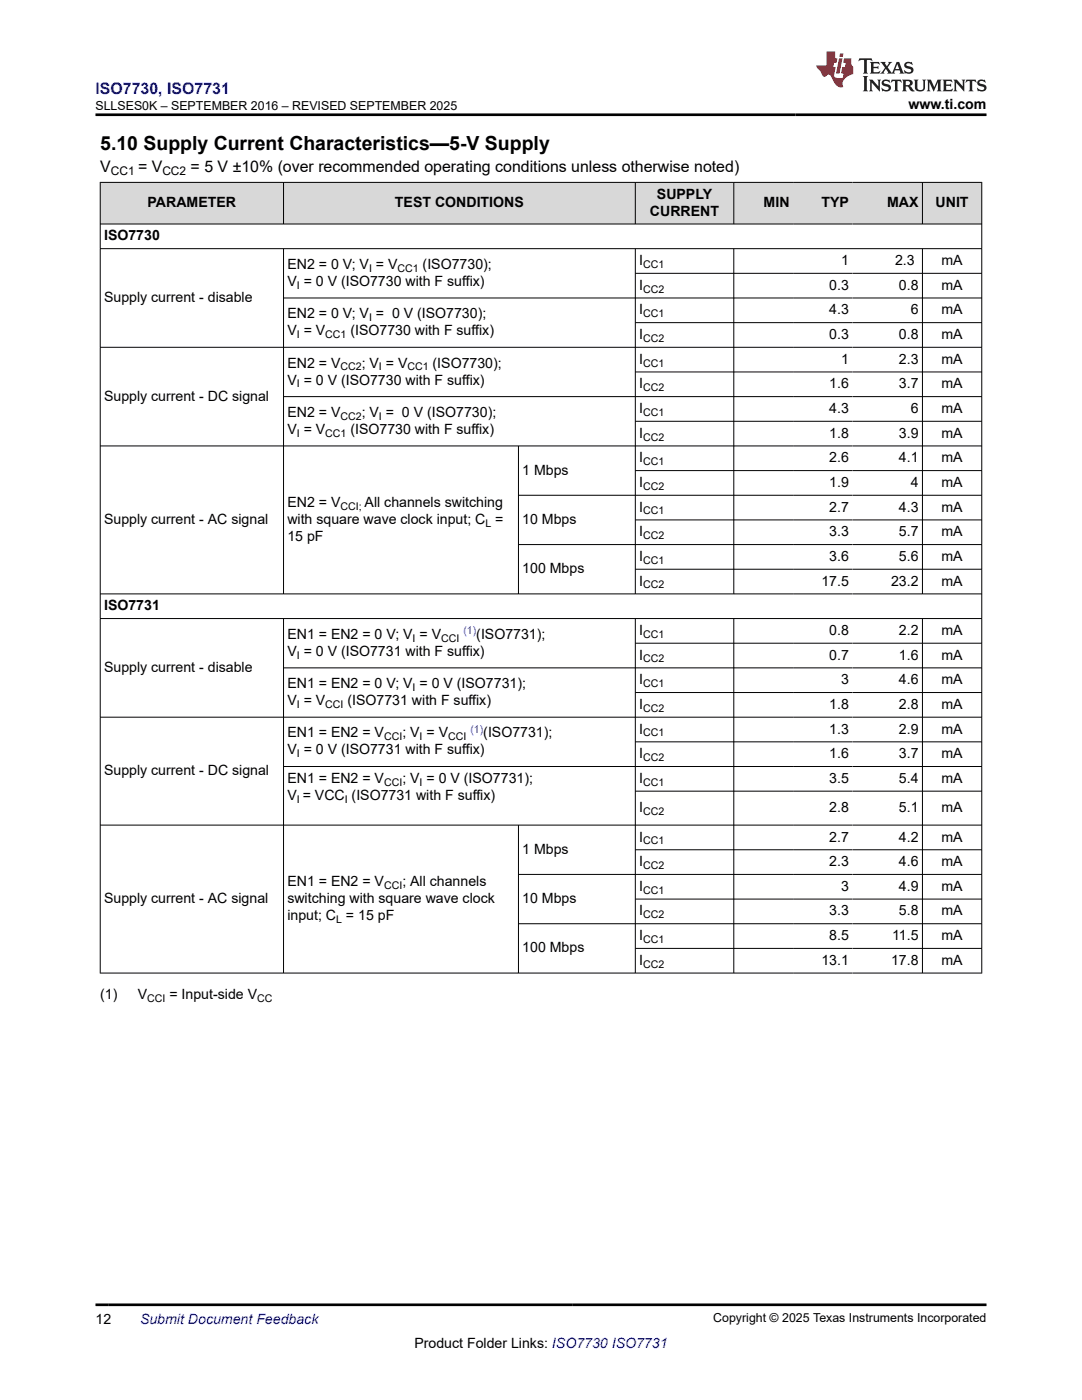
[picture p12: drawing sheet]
<svg xmlns="http://www.w3.org/2000/svg" width="216mm" height="279mm" viewBox="0 0 216 279" stroke-linecap="round" stroke-linejoin="round" font-family="sans-serif">
<defs><g id="words">
<text font-size="3.9" x="20" y="29.9">5.10 Supply Current Characteristics—5-V Supply</text>
<text font-size="3.2" fill="#00f" x="19" y="18.7">ISO7730, ISO7731</text>
<g font-size="3.2">
<text x="20" y="34.3">V</text>
<text x="27.5" y="34.3">= V</text>
<text x="38" y="34.3">= 5 V ±10% (over recommended operating conditions unless otherwise noted)</text>
</g>
<g font-size="2.8">
<text x="181.3" y="21.8">www.ti.com</text>
<text x="29.5" y="41.4">PARAMETER</text>
<text x="78.8" y="41.4">TEST CONDITIONS</text>
<text x="131.1" y="39.7">SUPPLY</text>
<text x="152.4" y="41.4">MIN</text>
<text x="163.9" y="41.4">TYP</text>
<text x="177" y="41.4">MAX</text>
<text x="186.7" y="41.4">UNIT</text>
<text x="20.8" y="48">ISO7730</text>
<text x="129.7" y="43.1">CURRENT</text>
<text x="57.3" y="53.7">EN2 = 0 V; V = V</text>
<text x="84.3" y="53.7">(ISO7730);</text>
<text x="127.5" y="52.9">I</text>
<text x="167.8" y="52.9">1</text>
<text x="178.6" y="52.9">2.3</text>
<text x="187.9" y="52.9">mA</text>
<text x="57.3" y="57.1">V = 0 V (ISO7730 with F suffix)</text>
<text x="127.5" y="57.8">I</text>
<text x="165.5" y="57.8">0.3</text>
<text x="179.4" y="57.8">0.8</text>
<text x="187.9" y="57.8">mA</text>
<text x="20.8" y="60.3">Supply current - disable</text>
<text x="57.3" y="63.5">EN2 = 0 V; V = 0 V (ISO7730);</text>
<text x="127.5" y="62.7">I</text>
<text x="165.5" y="62.7">4.3</text>
<text x="181.7" y="62.7">6</text>
<text x="187.9" y="62.7">mA</text>
<text x="57.3" y="66.9">V = V</text>
<text x="69.9" y="66.9">(ISO7730 with F suffix)</text>
<text x="127.5" y="67.7">I</text>
<text x="165.5" y="67.7">0.3</text>
<text x="179.4" y="67.7">0.8</text>
<text x="187.9" y="67.7">mA</text>
<text x="57.3" y="76.7">V = 0 V (ISO7730 with F suffix)</text>
<text x="57.3" y="73.4">EN2 = V</text>
<text x="72.2" y="73.4">; V = V</text>
<text x="86.3" y="73.4">(ISO7730);</text>
<text x="127.5" y="72.6">I</text>
<text x="127.5" y="77.5">I</text>
<text x="165.5" y="77.5">1.6</text>
<text x="167.8" y="72.6">1</text>
<text x="179.4" y="72.6">2.3</text>
<text x="179.4" y="77.5">3.7</text>
<text x="187.9" y="72.6">mA</text>
<text x="187.9" y="77.5">mA</text>
<text x="20.8" y="80">Supply current - DC signal</text>
<text x="57.3" y="83.2">EN2 = V</text>
<text x="72.2" y="83.2">; V = 0 V (ISO7730);</text>
<text x="127.5" y="82.4">I</text>
<text x="165.5" y="82.4">4.3</text>
<text x="181.7" y="82.4">6</text>
<text x="187.9" y="82.4">mA</text>
<text x="57.3" y="86.6">V = V</text>
<text x="69.9" y="86.6">(ISO7730 with F suffix)</text>
<text x="127.5" y="87.3">I</text>
<text x="165.5" y="87.3">1.8</text>
<text x="179.4" y="87.3">3.9</text>
<text x="187.9" y="87.3">mA</text>
<text x="104.2" y="94.7">1 Mbps</text>
<text x="127.5" y="92.3">I</text>
<text x="165.5" y="92.3">2.6</text>
<text x="179.4" y="92.3">4.1</text>
<text x="187.9" y="92.3">mA</text>
<text x="57.3" y="101.2">EN2 = V</text>
<text x="72.8" y="101.2">All channels switching</text>
<text x="127.5" y="97.2">I</text>
<text x="165.5" y="97.2">1.9</text>
<text x="181.7" y="97.2">4</text>
<text x="187.9" y="97.2">mA</text>
<text x="20.8" y="104.6">Supply current - AC signal</text>
<text x="57.3" y="104.6">with square wave clock input; C =</text>
<text x="57.3" y="108">15 pF</text>
<text x="104.2" y="104.6">10 Mbps</text>
<text x="127.5" y="102.1">I</text>
<text x="127.5" y="107">I</text>
<text x="165.5" y="102.1">2.7</text>
<text x="165.5" y="107">3.3</text>
<text x="179.4" y="102.1">4.3</text>
<text x="179.4" y="107">5.7</text>
<text x="187.9" y="102.1">mA</text>
<text x="187.9" y="107">mA</text>
<text x="127.5" y="112">I</text>
<text x="165.5" y="112">3.6</text>
<text x="179.4" y="112">5.6</text>
<text x="187.9" y="112">mA</text>
<text x="104.2" y="114.4">100 Mbps</text>
<text x="127.5" y="116.9">I</text>
<text x="163.9" y="116.9">17.5</text>
<text x="177.8" y="116.9">23.2</text>
<text x="187.9" y="116.9">mA</text>
<text x="20.8" y="121.8">ISO7731</text>
<text x="57.3" y="130.9">V = 0 V (ISO7731 with F suffix)</text>
<text x="57.3" y="127.5">EN1 = EN2 = 0 V; V = V</text>
<text x="95" y="127.5">(ISO7731);</text>
<text x="127.5" y="126.7">I</text>
<text x="127.5" y="131.6">I</text>
<text x="165.5" y="126.7">0.8</text>
<text x="165.5" y="131.6">0.7</text>
<text x="179.4" y="126.7">2.2</text>
<text x="179.4" y="131.6">1.6</text>
<text x="187.9" y="126.7">mA</text>
<text x="187.9" y="131.6">mA</text>
<text x="20.8" y="134.1">Supply current - disable</text>
<text x="57.3" y="137.3">EN1 = EN2 = 0 V; V = 0 V (ISO7731);</text>
<text x="127.5" y="136.6">I</text>
<text x="167.8" y="136.6">3</text>
<text x="179.4" y="136.6">4.6</text>
<text x="187.9" y="136.6">mA</text>
<text x="57.3" y="140.7">V = V</text>
<text x="69.3" y="140.7">(ISO7731 with F suffix)</text>
<text x="127.5" y="141.5">I</text>
<text x="165.5" y="141.5">1.8</text>
<text x="179.4" y="141.5">2.8</text>
<text x="187.9" y="141.5">mA</text>
<text x="57.3" y="147.2">EN1 = EN2 = V</text>
<text x="80.3" y="147.2">; V = V</text>
<text x="96.4" y="147.2">(ISO7731);</text>
<text x="127.5" y="146.4">I</text>
<text x="165.5" y="146.4">1.3</text>
<text x="179.4" y="146.4">2.9</text>
<text x="187.9" y="146.4">mA</text>
<text x="20.8" y="154.7">Supply current - DC signal</text>
<text x="57.3" y="150.6">V = 0 V (ISO7731 with F suffix)</text>
<text x="127.5" y="151.3">I</text>
<text x="165.5" y="151.3">1.6</text>
<text x="179.4" y="151.3">3.7</text>
<text x="187.9" y="151.3">mA</text>
<text x="57.3" y="156.2">EN1 = EN2 = V</text>
<text x="57.3" y="159.6">V = VCC (ISO7731 with F suffix)</text>
<text x="80.3" y="156.2">; V = 0 V (ISO7731);</text>
<text x="127.5" y="156.2">I</text>
<text x="165.5" y="156.2">3.5</text>
<text x="179.4" y="156.2">5.4</text>
<text x="187.9" y="156.2">mA</text>
<text x="127.5" y="162.1">I</text>
<text x="127.5" y="167.9">I</text>
<text x="165.5" y="162.1">2.8</text>
<text x="165.5" y="167.9">2.7</text>
<text x="179.4" y="162.1">5.1</text>
<text x="179.4" y="167.9">4.2</text>
<text x="187.9" y="162.1">mA</text>
<text x="187.9" y="167.9">mA</text>
<text x="104.2" y="170.4">1 Mbps</text>
<text x="127.5" y="172.9">I</text>
<text x="165.5" y="172.9">2.3</text>
<text x="179.4" y="172.9">4.6</text>
<text x="187.9" y="172.9">mA</text>
<text x="57.3" y="176.9">EN1 = EN2 = V</text>
<text x="80.3" y="176.9">; All channels</text>
<text x="127.5" y="177.8">I</text>
<text x="167.8" y="177.8">3</text>
<text x="179.4" y="177.8">4.9</text>
<text x="187.9" y="177.8">mA</text>
<text x="20.8" y="180.2">Supply current - AC signal</text>
<text x="57.3" y="180.2">switching with square wave clock</text>
<text x="57.3" y="183.6">input; C = 15 pF</text>
<text x="104.2" y="180.2">10 Mbps</text>
<text x="127.5" y="182.7">I</text>
<text x="165.5" y="182.7">3.3</text>
<text x="179.4" y="182.7">5.8</text>
<text x="187.9" y="182.7">mA</text>
<text x="104.2" y="190.1">100 Mbps</text>
<text x="127.5" y="187.6">I</text>
<text x="165.5" y="187.6">8.5</text>
<text x="178" y="187.6">11.5</text>
<text x="187.9" y="187.6">mA</text>
<text x="127.5" y="192.5">I</text>
<text x="163.9" y="192.5">13.1</text>
<text x="177.8" y="192.5">17.8</text>
<text x="187.9" y="192.5">mA</text>
<text x="20" y="199.3">(1)</text>
<text x="27.5" y="199.3">V</text>
<text x="33.8" y="199.3">= Input-side V</text>
<text x="19" y="264.2">12</text>
<text x="82.7" y="269">Product Folder Links: ISO7730 ISO7731</text>
</g>
<text font-size="2.8" fill="#00f" x="27.9" y="264.2">Submit Document Feedback</text>
<g font-size="2.5">
<text x="19.1" y="21.9">SLLSES0K – SEPTEMBER 2016 – REVISED SEPTEMBER 2025</text>
<text x="142.3" y="263.9">Copyright © 2025 Texas Instruments Incorporated</text>
</g>
<g font-size="2.4">
<text x="22.1" y="34.9">CC1</text>
<text x="32.4" y="34.9">CC2</text>
</g>
<g font-size="2.1">
<text x="128.3" y="53.5">CC1</text>
<text x="59.2" y="57.6">I</text>
<text x="73.6" y="54.2">I</text>
<text x="79.3" y="54.2">CC1</text>
<text x="128.3" y="58.4">CC2</text>
<text x="73.6" y="64.1">I</text>
<text x="128.3" y="63.3">CC1</text>
<text x="59.2" y="67.5">I</text>
<text x="64.9" y="67.5">CC1</text>
<text x="128.3" y="68.2">CC2</text>
<text x="59.2" y="77.3">I</text>
<text x="67.9" y="73.9">CC2</text>
<text x="75.6" y="73.9">I</text>
<text x="81.3" y="73.9">CC1</text>
<text x="128.3" y="73.2">CC1</text>
<text x="67.9" y="83.8">CC2</text>
<text x="75.6" y="83.8">I</text>
<text x="128.3" y="78.1">CC2</text>
<text x="128.3" y="83">CC1</text>
<text x="59.2" y="87.1">I</text>
<text x="64.9" y="87.1">CC1</text>
<text x="128.3" y="87.9">CC2</text>
<text x="128.3" y="92.8">CC1</text>
<text x="67.9" y="101.8">CCI;</text>
<text x="128.3" y="97.8">CC2</text>
<text x="96.9" y="105.1">L</text>
<text x="128.3" y="102.7">CC1</text>
<text x="128.3" y="107.6">CC2</text>
<text x="128.3" y="112.5">CC1</text>
<text x="128.3" y="117.4">CC2</text>
<text x="59.2" y="131.4">I</text>
<text x="82.3" y="128.1">I</text>
<text x="88" y="128.1">CCI</text>
<text x="128.3" y="127.3">CC1</text>
<text x="82.3" y="137.9">I</text>
<text x="128.3" y="132.2">CC2</text>
<text x="128.3" y="137.1">CC1</text>
<text x="59.2" y="141.3">I</text>
<text x="64.9" y="141.3">CCI</text>
<text x="128.3" y="142">CC2</text>
<text x="76.6" y="147.7">CCI</text>
<text x="83.7" y="147.7">I</text>
<text x="89.4" y="147.7">CCI</text>
<text x="128.3" y="147">CC1</text>
<text x="59.2" y="151.1">I</text>
<text x="128.3" y="151.9">CC2</text>
<text x="59.2" y="160.2">I</text>
<text x="68.8" y="160.2">I</text>
<text x="76.6" y="156.8">CCI</text>
<text x="83.7" y="156.8">I</text>
<text x="128.3" y="156.8">CC1</text>
<text x="128.3" y="162.7">CC2</text>
<text x="128.3" y="168.5">CC1</text>
<text x="128.3" y="173.4">CC2</text>
<text x="76.6" y="177.4">CCI</text>
<text x="128.3" y="178.3">CC1</text>
<text x="67.1" y="184.2">L</text>
<text x="128.3" y="183.3">CC2</text>
<text x="128.3" y="188.2">CC1</text>
<text x="128.3" y="193.1">CC2</text>
<text x="29.4" y="199.9">CCI</text>
<text x="51.3" y="199.9">CC</text>
</g>
<g font-size="2.1" fill="#00f">
<text x="92.5" y="126.5">(1)</text>
<text x="93.9" y="146.2">(1)</text>
</g>
</g></defs>
<g fill="#d8d8d8">
<path d="M20 36.4h175.9v8.3h-175.9z" fill-rule="evenodd"/>
<path d="M20.1 36.5h36.4v8.1h-36.4z" fill-rule="evenodd"/>
<path d="M56.6 36.5h70.1v8.1h-70.1z" fill-rule="evenodd"/>
<path d="M126.8 36.5h19.6v8.1h-19.6z" fill-rule="evenodd"/>
<path d="M146.5 36.5h11.8v8.1h-11.8z" fill-rule="evenodd"/>
<path d="M158.3 36.5h11.8v8.1h-11.8z" fill-rule="evenodd"/>
<path d="M170.1 36.5h13.9v8.1h-13.9z" fill-rule="evenodd"/>
<path d="M184.1 36.5h11.7v8.1h-11.7z" fill-rule="evenodd"/>
</g>
<g fill="none" stroke="#000" stroke-width=".2">
<path d="M19.9 36.4h176.1M20 36.3v158M56.6 36.3v8.5M126.8 36.3v8.5M146.4 36.3v8.5M184.1 36.3v8.5M195.9 36.3v158M19.9 44.7h176.1M19.9 49.6h176.1M56.6 49.6v69M56.6 59.5h139.4M126.8 49.6v69"/>
<path d="M126.8 54.5h69.2M146.4 49.6v69M184.1 49.6v69M19.9 69.3h176.1M126.8 64.4h69.2M126.8 74.2h69.2M196 79.2h-139.4M103.5 89v29.6M103.5 98.8h92.5M126.8 84.1h69.2M126.8 93.9h69.2M196 89h-176.1"/>
<path d="M19.9 118.5h176.1M126.8 103.8h69.2M126.8 113.6h69.2M196 108.7h-92.5M19.9 123.4h176.1M56.6 123.4v70.9M126.8 123.4v70.9M126.8 128.4h69.2M126.8 138.2h69.2M146.4 123.4v70.9M184.1 123.4v70.9M196 133.3h-139.4"/>
<path d="M19.9 143.1h176.1M56.6 153h139.4M126.8 148.1h69.2M126.8 157.9h69.2M19.9 164.7h176.1M103.5 164.7v29.6M126.8 169.6h69.2M126.8 179.4h69.2M196 174.5h-92.5M19.9 194.2h176.1M126.8 189.3h69.2M196 184.4h-92.5"/>
</g>
<path d="M171.5 11.6l-.2 .6 .5-.2h.6v.1v2.2l-.2 .4h1l-.2-.4v-2.2v-.1h.5l.6 .2-.2-.6zM173.6 12.4l.2 .3v1.6l-.2 .4h1.9l.1-.6a1.08 1.08 0 0 1-1.3 .2v-.7h.6l.4 .2v-.7l-.4 .2h-.6v-.5l.2-.2a1 1 0 0 1 1 .3l-.1-.5zM175.7 12.4l.9 1.1-1 1.2h.9l-.2-.2 .5-.8 .4 .8-.2 .2h1.6l-.2-.2 .2-.5h.9l.1 .5-.1 .2h.9l-.2-.4-.8-1.9h-.5l-.9 2.1-.9-1.1 .9-1h-.8l.2 .2-.4 .6-.4-.6 .2-.2zM179 12.8l.4 1h-.7zM180.7 12.5a.65 .65 0 0 0-.2 .7 .65 .65 0 0 0 .6 .5l.6 .1 .1 .3a.79 .79 0 0 1-.7 .4 .79 .79 0 0 1-.7-.5l.1 .7 .2-.1a.93 .93 0 0 0 1.1 0 .93 .93 0 0 0 .4-.9 1.46 1.46 0 0 0-1.2-.6l-.1-.3a1.09 1.09 0 0 1 1.2 .2l-.2-.6-.1 .1-.5-.2zM172.2 15.2l.2 .4v2.2l-.2 .4h1l-.2-.4v-2.2l.2-.4zM173.4 15.9l.2 .4v1.5l-.2 .4h.8l-.3-.4 .1-1.3 1.6 1.8v-2l.2-.4h-.7l.1 .2 .1 1.1-1.2-1.3zM176.2 16a.65 .65 0 0 0-.2 .8 .65 .65 0 0 0 .6 .4l.6 .2 .1 .2a.79 .79 0 0 1-.7 .4 .79 .79 0 0 1-.7-.5l.1 .7 .2-.1a.93 .93 0 0 0 1.1 .1 .93 .93 0 0 0 .4-1 1.46 1.46 0 0 0-1.2-.5l-.1-.4a1.09 1.09 0 0 1 1.2 .2l-.1-.6-.2 .1-.5-.1zM177.9 15.9l-.1 .6a.63 .63 0 0 1 .8-.3v1.6l-.3 .4h1l-.2-.4v-1.6a.66 .66 0 0 1 .8 .3l-.1-.6zM180 15.9l.2 .4v1.5l-.2 .4h1l-.2-.2-.1-.7h.5l.1 .2a.79 .79 0 0 0 1.2 .6l-1-.9a.61 .61 0 0 0 .6-.6 .61 .61 0 0 0-.5-.7zM180.8 16.2h.1a.47 .47 0 0 1 .5 .1 .47 .47 0 0 1 .1 .5l-.1 .1-.7 .1zM182.3 15.9l.2 .2a2.27 2.27 0 0 0 .4 2 1.04 1.04 0 0 0 1.7-.7v-1.3l.2-.2h-.8l.2 .4v1.1a.6 .6 0 0 1-.6 .6 .6 .6 0 0 1-.6-.6v-1.1l.3-.4zM184.9 15.9l.2 .4v1.5l-.2 .4h.8l-.3-.4v-1.4l.9 1.9 .9-1.9v1.4l-.3 .4h1l-.2-.4v-1.5l.2-.4h-.8l-.7 1.5-.6-1.5zM188.1 15.9l.2 .4v1.5l-.2 .4h1.9l.1-.6a1.09 1.09 0 0 1-1.3 .2v-.7h.6l.4 .2v-.6l-.4 .2h-.6v-.6l.2-.1a1.01 1.01 0 0 1 1 .3l-.1-.6zM190.2 15.9l.3 .4v1.5l-.3 .4h.8l-.2-.4v-1.3l1.6 1.8v-2l.2-.4h-.7l.2 .2v1.1l-1.2-1.3zM192.8 15.9l-.1 .6a.63 .63 0 0 1 .8-.3v1.6l-.3 .4h1l-.2-.4v-1.6a.66 .66 0 0 1 .8 .3l-.1-.6zM195.2 16a.65 .65 0 0 0-.2 .8 .65 .65 0 0 0 .6 .4l.6 .2 .2 .2a.79 .79 0 0 1-.7 .4 .79 .79 0 0 1-.7-.5l.1 .7 .2-.1a.93 .93 0 0 0 1 .1 .93 .93 0 0 0 .5-1 1.46 1.46 0 0 0-1.3-.5v-.4a1.09 1.09 0 0 1 1.2 .2l-.2-.6-.2 .1-.5-.1z" fill="#231f20"/>
<path d="M164.9 10.3v2.7h-2l.1 .4 .8 1a.95 .95 0 0 0 1 .9 .59 .59 0 0 1 .5-.4 .59 .59 0 0 1 .5 .3l.4 .8a1.59 1.59 0 0 0 2.1 1.4 1.61 1.61 0 0 1 1-2.3l1-.3-.1-1.5a1.59 1.59 0 0 1-.3-1.7h-1.5l-.2 .9h.6l-.2 .9h-.5l-.2 .9v.3l.4 .1-.1 .9h-.7a.73 .73 0 0 1-1-.7l.3-1.5h-.5l.1-.9h.5l.2-.9h-.5v-1.3zM167.4 11.6l-.6 3.1h.7l.6-3.1zM167.6 10.7l-.1 .6h.7l.1-.6z" fill="#ed1c24"/>
<path d="M19 22.9h177.8M19 260.4h177.8" fill="none" stroke="#000" stroke-width=".53"/>
<use href="#words"/>
</svg>
